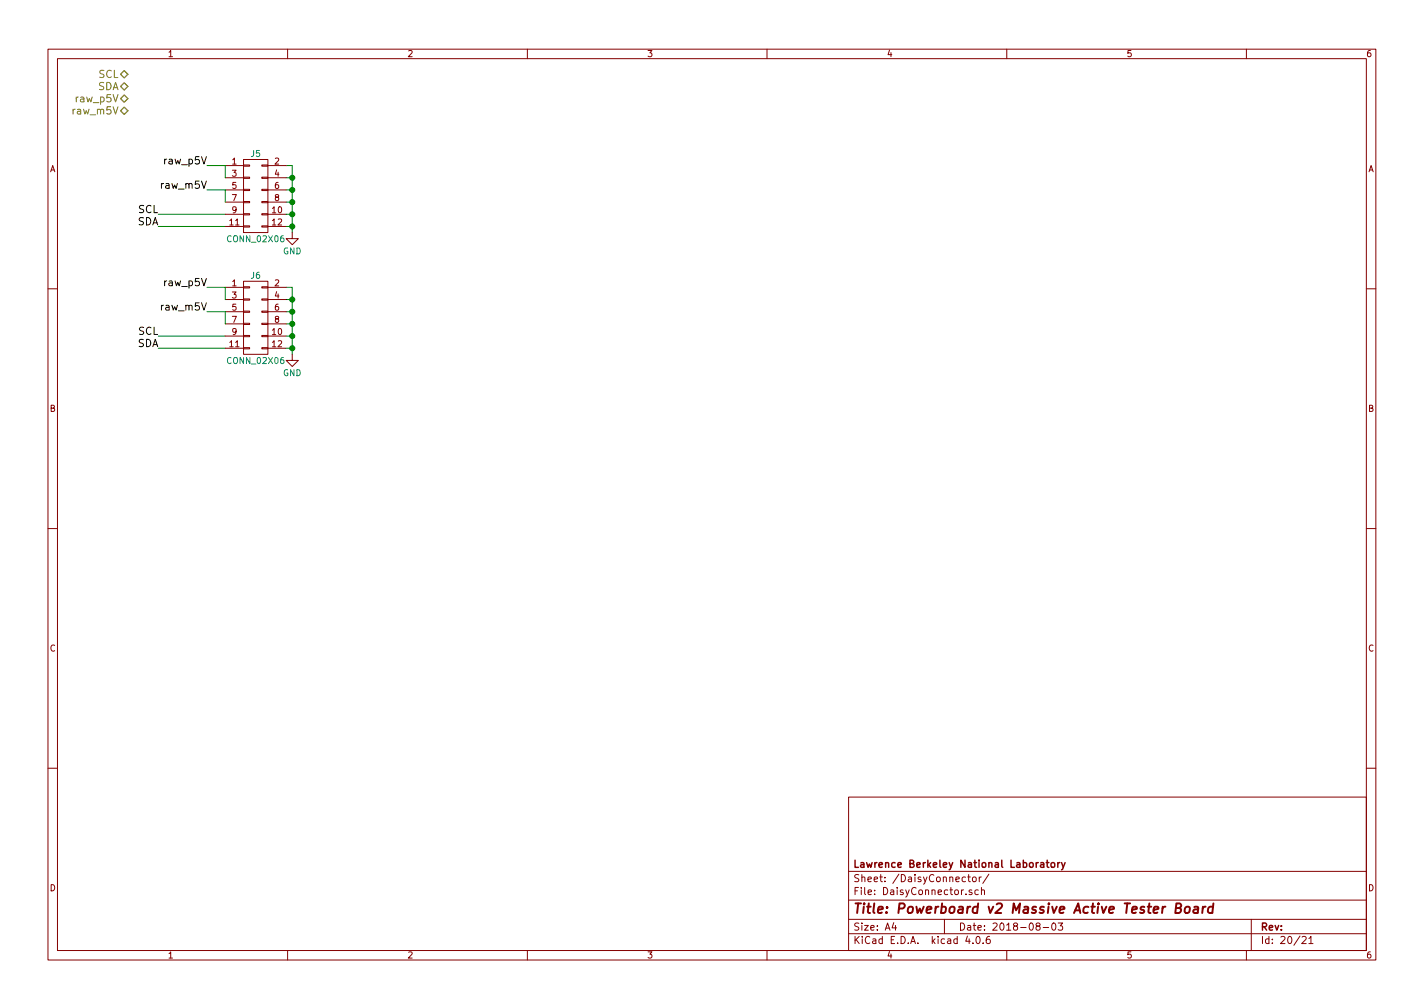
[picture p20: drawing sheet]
EESchema Schematic File Version 2
LIBS:pbv2_mass_test_adapter_active-rescue
LIBS:power
LIBS:device
LIBS:transistors
LIBS:conn
LIBS:linear
LIBS:regul
LIBS:74xx
LIBS:cmos4000
LIBS:adc-dac
LIBS:memory
LIBS:xilinx
LIBS:microcontrollers
LIBS:dsp
LIBS:microchip
LIBS:analog_switches
LIBS:motorola
LIBS:texas
LIBS:intel
LIBS:audio
LIBS:interface
LIBS:digital-audio
LIBS:philips
LIBS:display
LIBS:cypress
LIBS:siliconi
LIBS:opto
LIBS:atmel
LIBS:contrib
LIBS:valves
LIBS:microzed
LIBS:lbl_adc
LIBS:lbl_current
LIBS:lbl_power
LIBS:lbl_dac
LIBS:lbl_conn
LIBS:pbv2_mass_test_adapter_active-cache
EELAYER 25 0
EELAYER END
$Descr A4 11693 8268
encoding utf-8
Sheet 20 21
Title "Powerboard v2 Massive Active Tester Board"
Date "2018-08-03"
Rev ""
Comp "Lawrence Berkeley National Laboratory"
Comment1 ""
Comment2 ""
Comment3 ""
Comment4 ""
$EndDescr
Wire Wire Line
	2350 1350 2400 1350
Wire Wire Line
	2350 1450 2400 1450
Wire Wire Line
	2350 1550 2400 1550
Wire Wire Line
	2350 1650 2400 1650
Wire Wire Line
	2400 1350 2400 1900
Connection ~ 2400 1450
Connection ~ 2400 1550
Connection ~ 2400 1650
$Comp
L GND #PWR0195
U 1 1
P 2400 1900
F 0 "#PWR0195" H 2400 1650 50  0001 C CNN
F 1 "GND" H 2400 1750 50  0000 C CNN
F 2 "" H 2400 1900 50  0001 C CNN
F 3 "" H 2400 1900 50  0001 C CNN
	1    2400 1900
	1    0    0    -1  
$EndComp
Wire Wire Line
	1850 1350 1700 1350
Wire Wire Line
	1850 1750 1300 1750
Wire Wire Line
	1850 1850 1300 1850
Text Label 1300 1750 2    60   ~ 0
SCL
Text HLabel 1050 700  0    60   BiDi ~ 0
SDA
Text HLabel 1050 600  0    60   BiDi ~ 0
SCL
Text Label 1300 1850 2    60   ~ 0
SDA
$Comp
L CONN_02X06 J5
U 1 1
P 2100 1600
F 0 "J5" H 2100 1950 50  0000 C CNN
F 1 "CONN_02X06" H 2100 1250 50  0000 C CNN
F 2 "Socket_Strips:Socket_Strip_Straight_2x06_Pitch2.54mm_SMD" H 2100 400 50  0001 C CNN
F 3 "" H 2100 400 50  0001 C CNN
	1    2100 1600
	1    0    0    -1  
$EndComp
Wire Wire Line
	1850 1450 1850 1350
Wire Wire Line
	1850 1650 1850 1550
Wire Wire Line
	1850 1550 1700 1550
Wire Wire Line
	2350 1750 2400 1750
Connection ~ 2400 1750
Wire Wire Line
	2400 1850 2350 1850
Connection ~ 2400 1850
Wire Wire Line
	2350 2350 2400 2350
Wire Wire Line
	2350 2450 2400 2450
Wire Wire Line
	2350 2550 2400 2550
Wire Wire Line
	2350 2650 2400 2650
Wire Wire Line
	2400 2350 2400 2900
Connection ~ 2400 2450
Connection ~ 2400 2550
Connection ~ 2400 2650
$Comp
L GND #PWR0196
U 1 1
P 2400 2900
F 0 "#PWR0196" H 2400 2650 50  0001 C CNN
F 1 "GND" H 2400 2750 50  0000 C CNN
F 2 "" H 2400 2900 50  0001 C CNN
F 3 "" H 2400 2900 50  0001 C CNN
	1    2400 2900
	1    0    0    -1  
$EndComp
Wire Wire Line
	1850 2350 1700 2350
Wire Wire Line
	1850 2750 1300 2750
Wire Wire Line
	1850 2850 1300 2850
Text Label 1300 2750 2    60   ~ 0
SCL
Text Label 1300 2850 2    60   ~ 0
SDA
$Comp
L CONN_02X06 J6
U 1 1
P 2100 2600
F 0 "J6" H 2100 2950 50  0000 C CNN
F 1 "CONN_02X06" H 2100 2250 50  0000 C CNN
F 2 "Socket_Strips:Socket_Strip_Straight_2x06_Pitch2.54mm_SMD" H 2100 1400 50  0001 C CNN
F 3 "" H 2100 1400 50  0001 C CNN
	1    2100 2600
	1    0    0    -1  
$EndComp
Wire Wire Line
	1850 2450 1850 2350
Wire Wire Line
	1850 2650 1850 2550
Wire Wire Line
	1850 2550 1700 2550
Wire Wire Line
	2350 2750 2400 2750
Connection ~ 2400 2750
Wire Wire Line
	2400 2850 2350 2850
Connection ~ 2400 2850
Text Label 1700 1350 2    60   ~ 0
raw_p5V
Text Label 1700 2350 2    60   ~ 0
raw_p5V
Text Label 1700 1550 2    60   ~ 0
raw_m5V
Text Label 1700 2550 2    60   ~ 0
raw_m5V
Text HLabel 1050 800  0    60   BiDi ~ 0
raw_p5V
Text HLabel 1050 900  0    60   BiDi ~ 0
raw_m5V
$EndSCHEMATC
